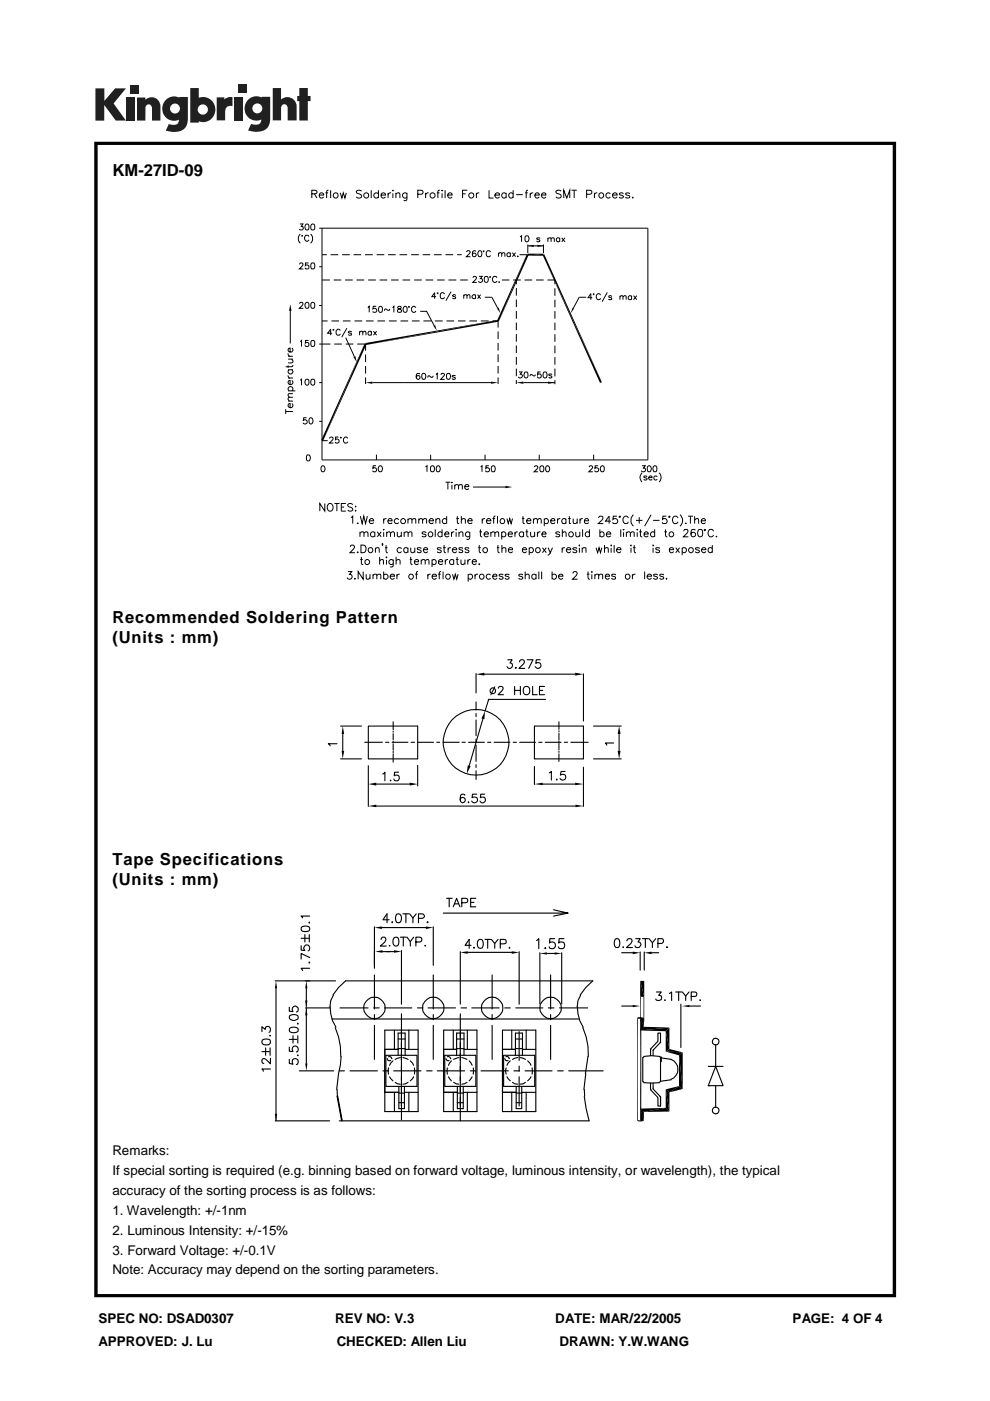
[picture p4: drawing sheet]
<svg xmlns="http://www.w3.org/2000/svg" width="210mm" height="297mm" viewBox="0 0 210 297" stroke-linecap="round" stroke-linejoin="round" font-family="sans-serif">
<defs><g id="words">
<g font-size="3.5">
<text x="23.8" y="37.2">KM-27ID-09</text>
<text x="23.8" y="132.2">Recommended Soldering Pattern</text>
<text x="23.8" y="136.2">(Units : mm)</text>
<text x="23.8" y="183.5">Tape Specifications</text>
<text x="23.8" y="187.5">(Units : mm)</text>
</g>
<g font-size="2.8">
<text x="23.8" y="244.8">Remarks:</text>
<text x="23.8" y="249">If special sorting is required (e.g. binning based on forward voltage, luminous intensity, or wavelength), the typical</text>
<text x="23.8" y="253.3">accuracy of the sorting process is as follows:</text>
<text x="23.8" y="257.5">1. Wavelength: +/-1nm</text>
<text x="23.8" y="261.7">2. Luminous Intensity: +/-15%</text>
<text x="23.8" y="266">3. Forward Voltage: +/-0.1V</text>
<text x="23.8" y="270.2">Note: Accuracy may depend on the sorting parameters.</text>
<text x="20.9" y="280.5">SPEC NO: DSAD0307</text>
<text x="71.1" y="280.5">REV NO: V.3</text>
<text x="117.7" y="280.5">DATE: MAR/22/2005</text>
<text x="168.1" y="280.5">PAGE: 4 OF 4</text>
<text x="20.9" y="285.4">APPROVED: J. Lu</text>
<text x="71.4" y="285.4">CHECKED: Allen Liu</text>
<text x="118.6" y="285.4">DRAWN: Y.W.WANG</text>
</g>
</g></defs>
<path d="M20 30.1v244.9h170v-244.9zM20.7 30.7h168.6v243.7h-168.6z" fill="#010101"/>
<g fill="#231f20">
<path d="M20.2 18.7h1.9v2.7l2.3-2.7h2.3l-2.6 3.2 2.6 3.7h-2.1l-2.5-3.3v3.3h-1.9z"/>
<path d="M26.7 20.7h1.8v4.9h-1.8z"/>
<path d="M49.6 20.7h1.8v4.9h-1.8z"/>
<path d="M27.7 18h1.8v1.8h-1.8z"/>
<path d="M50.6 17.9h1.8v1.8h-1.8z"/>
<path d="M29 20.7h1.8v.4a1.9 1.9 0 0 1 2.2-.3 1.9 1.9 0 0 1 1 2v2.8h-1.8v-2.7a.7 .7 0 0 0-.7-.8 .7 .7 0 0 0-.7 .8v2.7h-1.8z"/>
<path d="M46 20.6h1.6v.5a2.02 2.02 0 0 1 1.7-.5v1.9h-.2a1.12 1.12 0 0 0-1.4 1.3v1.7h-1.7z"/>
<path d="M57.8 18.7h1.8v2.4a1.98 1.98 0 0 1 2.2-.3 1.98 1.98 0 0 1 1.1 2v2.7h-1.9v-2.6a.7 .7 0 0 0-.7-.8 .7 .7 0 0 0-.7 .8v2.6h-1.8z"/>
<path d="M63.5 18.7h1.8v1.6h.5v1.1h-.5v4.1h-1.8v-4.1h-.5v-1.1h.5z"/>
<path d="M40.3 18.7v7.3h1.8v-.3a2.63 2.63 0 0 0 3.6-2.5 2.63 2.63 0 0 0-3.6-2.5v-2zM41.9 23.2a1.1 1.1 0 0 1 2.2 0 1.1 1.1 0 0 1-2.2 0z"/>
<path d="M35.3 21a2.56 2.56 0 0 0-.6 3.3 2.56 2.56 0 0 0 3.3 1.1 1.09 1.09 0 0 1-1.6 1.1l-.6-.2-.7 1.4a5.3 5.3 0 0 0 3.8-.2 2.69 2.69 0 0 0 .9-2.4v-4.5h-1.8v.1l-.8-.2a2.44 2.44 0 0 0-1.9 .5zM36 23a1.1 1.1 0 0 1 2.2 0 1.1 1.1 0 0 1-2.2 0z"/>
<path d="M52.8 21a2.56 2.56 0 0 0-.6 3.3 2.56 2.56 0 0 0 3.2 1 1.09 1.09 0 0 1-1.5 1.1l-.7-.1-.6 1.4a5.3 5.3 0 0 0 3.7-.3 2.69 2.69 0 0 0 1-2.3v-4.6h-1.8v.2l-.8-.3a2.44 2.44 0 0 0-1.9 .6zM53.5 23a1.06 1.06 0 0 1 2.1 0 1.06 1.06 0 0 1-2.1 0z"/>
</g>
<g fill="none" stroke="#000" stroke-width=".23">
<path d="M107.7 139.9h.9l-.5 .7a.58 .58 0 0 1 .4 .9 .58 .58 0 0 1-1-.2M111.8 139.9h1.2l-.9 1.8M114.5 139.9h-.8l-.1 .7a.63 .63 0 0 1 1 .1 .63 .63 0 0 1-.2 1 .63 .63 0 0 1-.9-.4M71.4 157.7h-1.8l.4 .4M72.2 153.9h4.4M72.7 155.6v3.6M77.3 157.4h3.8M78.1 153.9h10.5v7h-10.5zM81.8 157.4h.6M83.1 157.4h3.4M83.4 153v1.7M83.4 155v.2"/>
<path d="M83.4 155.5v1.3M83.4 157.2v.2M83.4 157.7v1.4M83.4 159.3v.3M83.4 159.8v1.8M87.2 157.4h.7M88.6 157.4h3.3M92.6 157.4h.6M93.9 157.4h3.4M98 157.4h.6M99.3 157.4h3.4M100.9 142.8v4.1"/>
<path d="M100.9 148.8v1.8M100.9 151.3v.7M100.9 152.6v3.4M100.9 156.7v.7M100.9 158v3.4M102.4 152.4l-2.9 9.9M102.7 142.9h19.2M103.4 157.4h.7M103.5 148.3h12.2M103.6 148.3l-.8 2.4M104.8 157.4h3.3M104.9 145.6l-.8 1.7"/>
<path d="M105.7 145.9l.3-.4h.4l.3 .3-.3 .7-.8 .8h1.1M108.8 157.4h.7M109.1 145.5v1.8M109.1 146.4h1.2M109.3 141.5l.2 .1-.2 .1zM110.2 140.3l.3-.4h.4l.3 .3-.3 .6-.9 .9h1.2M110.2 157.4h3.3M110.3 145.5v1.8M111.2 145.6a.84 .84 0 0 1 1.1 .8 .84 .84 0 0 1-1.1 .8l-.3-.6 .1-.7zM112.9 145.5v1.8h1M113.3 153.9h10.4v7h-10.4zM114.2 157.4h.7"/>
<path d="M114.4 146.4h.7M115.5 145.5h-1.1v1.8h1.1M115.6 157.4h3.4M118.5 153v1.6M118.5 154.9v.3M118.5 155.5v1.3M118.5 157.1v.3M118.5 157.6v1.4M118.5 159.3v.2M118.5 159.8v1.6M119.7 157.4h.6M121 157.4h3.7"/>
<path d="M123.7 142.9v10M125.8 153.9h5.9M130.1 157.5h-1.7l.3 .5M131.3 155.6v3.6M72.2 160.9h4.4M78.1 162.3v8.7M79.8 166.2h7.1M79.8 170.9h42.2M81.1 164.1l.5-.4v1.9M82.8 165.4v.2zM84.5 163.7h-.8l-.1 .8a.62 .62 0 0 1 .9 0 .62 .62 0 0 1-.1 .9 .62 .62 0 0 1-.9-.2M88.6 162.3v4.3"/>
<path d="M98.6 168.6a.51 .51 0 0 0-.5-.2 .51 .51 0 0 0-.4 .3 1.19 1.19 0 0 0 .3 1.5l.4-.1a.55 .55 0 0 0 0-1 .55 .55 0 0 0-.8 .5M99.3 170.1h.1l-.1 .1zM100.9 162.1v.6M100.9 163.4v1.8M101.1 168.4h-.9l-.1 .7a.65 .65 0 0 1 1 0 .65 .65 0 0 1-.1 1 .65 .65 0 0 1-1-.3M102.8 168.4h-.9v.7a.62 .62 0 0 1 .9 0 .62 .62 0 0 1-.1 1 .62 .62 0 0 1-.9-.3M113.3 162.5v3.8M115.1 166.2h6.8M116.4 163.9l.5-.3v1.8M118 165.2v.2zM119.8 163.6h-.8l-.2 .7a.65 .65 0 0 1 1 0 .65 .65 0 0 1-.1 1 .65 .65 0 0 1-1-.3M123.7 162.7v8.3"/>
<path d="M125.8 160.9h5.9"/>
<circle cx="100.9" cy="157.4" r="6.9"/>
<circle cx="104.5" cy="146.5" r=".62"/>
</g>
<g fill="#000">
<path d="M111.9 52.1l1.3-.2v.4zM113.9 51.9l1.3 .2-1.3 .2zM61.6 64.5l.2 1.4h-.5zM74.9 75.7l.4-.2 .3 1.3zM77.5 72.7l28.1-4.9-28.1 5.4zM77.5 73.2l28.1-5.4v.4zM91.9 69.1l.3-.2 .4 1.2zM111.7 53.9l-5.9 14.2-.4-.1zM111.7 53.9l.4 .2-6.3 14zM105.4 65.4l.3-.2 .4 1.2zM121.4 65.2l.3 .2-.7 1zM77.3 72.9l-8.8 20.6-.4-.2z"/>
<path d="M77.3 72.9l.4 .1-9.2 20.5zM77.5 81.1l1.5-.2v.5zM104.1 80.9l1.5 .2-1.5 .3zM109.5 81.1l1.5-.2v.5zM116.2 80.9l1.5 .2-1.5 .3zM115.1 54.1l12.5 26.9-.4 .2zM115.1 54.1l.3-.2 12.2 27.1zM107.1 103l1.5 .3-1.5 .2zM72.4 159.2h.6l-.3 1.7zM72.7 153.9l.3 1.7h-.6zM102.8 150.7l-.1 1.8-.6-.2zM100.9 142.9l1.8-.3v.6z"/>
<path d="M121.9 142.6l1.8 .3-1.8 .3zM131 159.2h.6l-.3 1.7zM131.3 153.9l.3 1.7h-.6zM78.1 170.9l1.7-.3v.5zM78.1 166.2l1.7-.3v.6zM86.9 165.9l1.7 .3-1.7 .3zM99.2 162.3l.6 .1-.9 1.7zM113.3 166.2l1.8-.3v.6zM121.9 165.9l1.8 .3-1.8 .3zM122 170.6l1.7 .3-1.7 .2zM79.4 196.7l1.6-.3v.6zM90.3 196.4l1.6 .3-1.6 .3z"/>
<path d="M58.5 208l.3 1.5h-.5zM65 208l.2 1.5h-.5zM64.7 212.1h.5l-.2 1.6zM65 213.7l.2 1.6h-.5zM79.5 201.8l1.6-.4v.6zM83.5 201.4l1.6 .4-1.6 .2zM97.6 201.9l1.6-.2v.5zM108.5 201.7l1.6 .2-1.6 .3zM114.4 202.2l1.6-.3v.5zM117.6 201.9l1.6 .3-1.6 .2zM134.2 201.8l1.5 .2-1.5 .3zM134.2 213.1l1.5 .2-1.5 .2z"/>
<path d="M135.7 208l.9 3.3h-.9zM135.7 215.8l.8 1.9-.8 .8zM135.7 218.5l6.2-.6-.8 .7zM135.3 216l.5-.3v.3zM135.1 215.7h.7l-.5 .3zM135.7 215.8h.8v1.9zM136.5 217.7l5.4 .2-6.2 .6zM135.7 208h.9v3.3zM136.6 202l1.6-.2v.5zM141.1 218.6l.8 3.8-.8 .6zM141.9 217.9v4.5l-.8-3.8zM144.6 213.3l1.6-.2v.4z"/>
<path d="M58.3 236.1h.5l-.3 1.5zM64.7 225.5h.5l-.2 1.5zM71.5 232.4h.1l-.1 .1zM71.5 232.5l.1-.1 1 5.1-.2 .1zM72.4 237.6l.2-.1zM135.7 235l.8 2.6h-.8zM135.7 235l.8 .8v1.8zM141.1 223l3.7 .1-.8 .6zM141.1 231l.8 4.7-.8-.8zM135.7 235l5.4-.1-4.6 .9zM141.1 223l.8-.6 2.9 .7zM141.1 231l.8 .6v4.1z"/>
<path d="M136.5 235.8l4.6-.9 .8 .8zM144 223.7l.8 7.2-.8-.6zM141.1 231l2.9-.7-2.1 1.3zM144 223.7l.8-.6v7.8zM141.9 231.6l2.1-1.3 .8 .6z"/>
</g>
<g fill="none" stroke="#000" stroke-width=".24">
<path d="M63.9 198.9h1.5M63.9 196.6l.7-.3 .7 .1a.56 .56 0 0 1 .4 .5 .56 .56 0 0 1-.4 .5h-1.1a.6 .6 0 0 1-.3-.8zM64.6 198.2v1.5M65.6 195.5v.2zM65.6 198.2v1.5M65.7 194.2h-1.8l.3 .4M79.4 196.5v8.8M80.8 199.2l.2-.4 .5-.1 .3 .6-.2 .4-1 .9h1.3M81 196.7h9.3M82.5 195h-1.3l.9-1.2v1.8M83.2 195.4v.2zM83.6 198.8a.59 .59 0 0 1 .9 .3l.1 .4a.83 .83 0 0 1-.7 1.1 1.15 1.15 0 0 1-.3-1.8z"/>
<path d="M84.1 193.8a.75 .75 0 0 1 .9 .2 .75 .75 0 0 1 .1 .9l-.1 .3a.65 .65 0 0 1-.9 .4l-.2-.7zM84.9 198.7h1.2M85.4 193.8h1.3M85.5 198.7v1.9M86.1 193.8v1.8M86.3 198.7l.7 .9v1M86.8 193.8l.7 .8v1M87.7 198.7l-.7 .9M88.2 199.7h.8a.54 .54 0 0 0 .4-.3 .54 .54 0 0 0-.1-.6l-1.1-.1v1.9M88.3 193.8l-.8 .8M88.7 194.7h.8l.5-.3a.56 .56 0 0 0-.5-.6h-.8v1.8M90.7 195.4v.2h-.2z"/>
<path d="M91.9 196.5v8.2M94.7 190.5h1.2M95.2 190.5v1.8M96.1 192.3l.7-1.8 .7 1.8M96.3 191.6h.9M97.9 191.4l1.1-.1 .2-.3-.1-.4-1.2-.1v1.8M99.8 191.3h.7M100.9 190.5h-1.1v1.8h1.1M101.5 199.3a.59 .59 0 0 1 .9 .3l.1 .4a.83 .83 0 0 1-.7 1.1 1.15 1.15 0 0 1-.3-1.8zM102.9 199.2h1.1M103.4 199.2v1.9M104.2 199.2l.7 .8v1.1"/>
<path d="M105.6 199.2l-.7 .8M113.8 199.4l.4-.4v2.1M117.4 192.9l3 .7h-26.4M117.6 199h-1l-.1 1a.71 .71 0 0 1 1.1-.1 .71 .71 0 0 1-.1 1.1 .71 .71 0 0 1-1.1-.3M119.6 199h-1.1v1a.71 .71 0 0 1 1-.1 .71 .71 0 0 1-.1 1.1 .71 .71 0 0 1-1-.3M120.4 193.6l-3 .6M130.5 199.1l.4-.1a1.16 1.16 0 0 1 0 1.9h-.2a1.31 1.31 0 0 1-.2-1.8zM132.9 199.5a.55 .55 0 0 1 .6-.5 .55 .55 0 0 1 .5 .6l-.2 .4-1 .9h1.3M134.8 199h.9l-.4 .7a.59 .59 0 0 1 .6 .6 .59 .59 0 0 1-.6 .6l-.5-.1-.2-.3M136.2 199h1.3M136.8 199v1.9M137.6 199l.7 .9v1"/>
<path d="M139 199l-.7 .9M55.5 218.7v-1l.7 .5a.58 .58 0 0 1 .7-.6 .58 .58 0 0 1 .4 .8v.3l-.3 .2M57.3 219.5v.2zM58.4 208h12.7M58.5 209.5v28.1M61.3 213.5v.9l.8 .1a.67 .67 0 0 1 0-1 .67 .67 0 0 1 1 .1 .67 .67 0 0 1-.3 1M61.4 218l.7-.2a.83 .83 0 0 1 1.1 .7 1.16 1.16 0 0 1-1.9 0zM61.4 215.3l.7-.2a.83 .83 0 0 1 1.1 .7 1.07 1.07 0 0 1-1.9 0zM62.1 219.6v1.6M63.1 216.9v.2zM63.1 219.6v1.6M63.9 200.5v.9l.7 .1a.66 .66 0 0 1 0-1 .66 .66 0 0 1 1 .1 .66 .66 0 0 1-.3 1"/>
<path d="M64.8 213.7h5.3M65 209.5v3.9M65 213.7v11.8M65.6 204v.2zM65.7 205.3h-1.8l.3 .5M65.7 203l-1.8-.8v1.1M70.4 216.1h52.4M70.6 210.9l1.2-1.5 1.5-1.4h52.4l-1.5 1.4-1.2 1.5M70.7 211a6 6 0 0 0-.2 5.4l.7 1.4M71.1 217.9l.7 1.9 .4 2.1v2.1M72.1 213.7h6M79.2 213.7h1.2"/>
<path d="M79.4 206.7v7.2M79.4 215.1v1.1M79.4 217.4v7.2M81.1 201.8h2.4M81.5 213.7h5.8M81.6 218.4h7v17.3h-7zM82.6 200.4v.2zM83.6 218.4v4.1M85.1 201.5v11.4M85.1 215v22.4M86.7 218.4v4.1M88.5 213.7h1.2"/>
<path d="M90.1 200.4v.2zM90.8 213.7h5.8M91.9 206.7v7.2M91.9 215.1v1.1M91.9 217.4v7.2M94.1 218.4h7v17.3h-7zM96.1 218.4v4.1M97.6 201.8v11.1M97.6 215v22.6M97.8 213.7h1.1M99.1 218.4v4.1M99.2 201.9h9.3"/>
<path d="M99.9 200.4h-1.3l.9-1.2v1.9M100 213.7h5.8M100.5 200.8v.3zM104.3 206.7v7.2M104.3 215.1v1.1M104.3 217.4v7.2M106.1 200.1l1.1-.1 .1-.2-.1-.5-1.1-.1v1.9M106.5 218.4h7.1v17.3h-7.1zM107 213.7h1.2M108 200.8v.3zM108.5 218.4v4.1M109.4 213.7h5.7"/>
<path d="M110.1 201.8v11.1M110.1 218.7v6.1M111.6 218.4v4.1M114.5 202v10.8M115.6 200.9v.2h-.1zM116 202.2h1.6M116.3 213.7h1.1M116.7 206.7v7.2M116.7 215.1v1.1M116.7 217.4v7.2M118.6 213.7h6M119.1 202v10.8"/>
<path d="M123.1 211a6 6 0 0 0-.2 5.4l.7 1.4M123.6 217.9l.7 1.9 .4 2.1v2.1M131.8 202h2.4M131.8 213.3h2.4M132.1 200.7v.2zM135.3 215.8h.8v2.3M135.7 201.8v3.9M135.8 218.1v17.3M136.6 201.8v3.9M138.2 202h1.5M139.2 210.3h1l-.5 .7h.2a.43 .43 0 0 1 .4 .6 .68 .68 0 0 1-.6 .5 .68 .68 0 0 1-.7-.3M139.5 200h.8l.4-.4a.46 .46 0 0 0-.4-.6h-.8v1.9"/>
<path d="M141 212v.1zM141.4 200.7l.1 .1-.1 .1zM141.9 210.6l.5-.3v1.8M143.3 210.3h1.2M143.9 210.3v1.8M144.4 212.9v9.2M144.7 210.3l.7 .9v.9M146.1 210.3l-.7 .9M146.2 213.3h2.3M146.6 211.3h.7a.48 .48 0 0 0 .4-.5 .48 .48 0 0 0-.4-.5h-.7v1.8M148.4 212v.1zM55.5 223h1.6"/>
<path d="M55.6 220.5l.7-.2 .7 .1a.63 .63 0 0 1 0 1.1 1.18 1.18 0 0 1-1.5-.5zM56.3 222.2v1.5M57.3 222.2v1.5M57.3 226.6h-1.8l.3 .5M57.3 224.4v1.2l-1.2-1.1h-.4l-.2 .3 .1 .5 .3 .2M58.4 237.6h11.5M61.3 224.6v.9l.8 .1a.67 .67 0 0 1 0-1 .67 .67 0 0 1 1 .1 .67 .67 0 0 1-.3 1M61.3 222v.9l.8 .1a.67 .67 0 0 1 0-1.1 .67 .67 0 0 1 1 .2 .67 .67 0 0 1-.3 .9M61.3 220.4h1.6M63.1 223.7v.1zM63.5 227h7.3M71.5 231v1.4"/>
<path d="M71.9 227h1.1M72.3 224l-.9 7M74.2 227h5.8M81.2 227h1.2M81.6 231.6h3M81.6 222.5h2.8M81.8 223.7h6.6v6.6h-6.6zM82.1 224.5l.1 .3 .4 .1 .2-.1M82.4 224.1l.2-.1 .3 .1 .2 .4M82.4 226.4v1.3M82.6 228.3l.7 .9M83 224.5h.2"/>
<path d="M83.3 224.9l-.7 1M83.5 227h5.8M83.6 231.6v4.1M83.8 229.5l.5 .3 .6 .1M84.4 223.7v-4.7h1.5v4.7M84.4 222.3h1.5M84.4 220.3h1.5M84.6 233.8h1.1M84.6 231.8h1.1M84.6 230.3v4.7h1.1v-4.7M84.9 224.2l-1.1 .4M85.4 224.2l1.1 .4"/>
<path d="M85.7 231.6h2.9M85.9 222.5h2.7M86.5 229.5l-.5 .3-.6 .1M86.7 231.6v4.1M87 224.9l.7 1M87.7 228.3l-.7 .9M87.9 226.4v1.3M90.5 227h1.1M92.7 227h5.8M94.1 231.6h2.9M94.1 222.5h2.7M94.3 223.7h6.6v6.6h-6.6z"/>
<path d="M94.5 224.5l.2 .3 .3 .1 .2-.1M94.8 224.1h.6l.2 .4M94.8 226.4v1.3M95.1 228.3l.6 .9M95.5 224.5h.1M95.7 224.9l-.6 1M96.1 231.6v4.1M96.2 229.5l.5 .3 .6 .1M96.8 223.7v-4.7h1.6v4.7M96.8 222.3h1.6M96.8 220.3h1.6M97 233.8h1.2"/>
<path d="M97 231.8h1.2M97 230.3v4.7h1.2v-4.7M97.3 224.2l-1.1 .4M97.9 224.2l1.1 .4M98.2 231.6h2.9M98.4 222.5h2.7M99 229.5l-.5 .3-.6 .1M99.1 231.6v4.1M99.5 224.9l.6 1M99.7 227h1.2M100.1 228.3l-.6 .9M100.3 226.4v1.3"/>
<path d="M102 227h5.8M106.5 231.6h2.9M106.5 222.5h2.8M106.8 223.7h6.6v6.6h-6.6zM107 224.5l.2 .3 .3 .1 .2-.1M107.2 224.1l.3-.1 .4 .1 .1 .4M107.3 226.4l-.1 .6 .1 .7M107.5 228.3l.7 .9M107.9 224.5h.1M108.2 224.9l-.7 1M108.5 231.6v4.1M108.7 229.5l.4 .3 .7 .1"/>
<path d="M109 227h1.1M109.3 223.7v-4.7h1.5v4.7M109.3 222.3h1.5M109.3 220.3h1.5M109.4 230.3v4.7h1.2v-4.7M109.4 233.8h1.2M109.4 231.8h1.2M109.8 224.2l-1.1 .4M110.1 226v1.1M110.1 228.3v6.2M110.3 224.2l1.1 .4M110.6 231.6h3"/>
<path d="M110.8 222.5h2.8M111.3 227h5.8M111.4 229.5l-.5 .3-.6 .1M111.6 231.6v4.1M111.9 224.9l.7 1M112.6 228.3l-.7 .9M112.8 226.4v1.3M118.2 227h1.2M120.6 227h7.3M123.9 232.5l.4 2.5 .6 2.6h-53M123.9 231l.1 1.4M124.2 227.7l-.4 3.3"/>
<path d="M124.7 224l-.6 3.7M136.1 235.4v2.2h-.8M136.3 224.2v5.1M136.4 229.3l.1 .2M136.5 224l1.7-.2 1.6 .2 .2 .1M136.5 229.6h3.3M136.5 224.1l-.1 .1M137.9 222.5v1.3M137.9 229.6v1.4M137.9 231l1.5 1.6M138 222.4v.1M138 231h.1"/>
<path d="M138.5 230.9l1.5 1.6M138.5 229.6v1.2M139.4 220.8l-1.5 1.6M139.4 232.7v.1M139.5 220.8v-1.8h.5v1.9M140 221l-1.5 1.6v1.2M140 229.3l-.2 .2M140 232.5v2zM140 232.6v1.9h-.5v-1.7M140 225.1h.2v-1h-.2v5.2M140.2 224.3l2.1 .3M142.2 224.6a2.25 2.25 0 0 1 1.5 2.1 2.25 2.25 0 0 1-1.5 2.1"/>
<path d="M142.3 228.9l-2.2 .3M150.2 230.2h.3M150.2 226.1h3.1M151.7 221.5v4.6l1.6 4.1h-3.1l1.5-4.1M151.7 230.2v4.5"/>
<circle cx="79.4" cy="213.7" r="2.27"/>
<circle cx="91.8" cy="213.7" r="2.27"/>
<circle cx="104.3" cy="213.7" r="2.27"/>
<circle cx="116.7" cy="213.7" r="2.27"/>
<circle cx="151.7" cy="235.5" r=".72"/>
<circle cx="151.8" cy="220.8" r=".72"/>
</g>
<g fill="none" stroke="#000" stroke-width=".21">
<path d="M63.5 56l.1-.2 .4-.1 .2 .4-.7 .9h.8M63.6 47.5h.6l-.3 .5a.42 .42 0 0 1 .3 .7 .42 .42 0 0 1-.7-.1M63.7 49.6a1.33 1.33 0 0 0 0 2M64 50h.1v.1zM64.9 47.6a.37 .37 0 0 1 .6 .1l-.2 1a.63 .63 0 0 1-.7-.4 .63 .63 0 0 1 .3-.7zM65.4 55.7h-.6l-.1 .6a.45 .45 0 0 1 .7 0 .45 .45 0 0 1-.1 .7 .45 .45 0 0 1-.6-.2M65.5 50.2a.48 .48 0 0 0-.5-.3 .48 .48 0 0 0-.4 .4v.3a.49 .49 0 0 0 .3 .5 .49 .49 0 0 0 .6-.3M65.8 49.6a1.33 1.33 0 0 1 0 2M66.1 47.6a.41 .41 0 0 1 .6 .1v.9l-.1 .1h-.5l-.2-.5zM66.1 55.8l.3-.1a.72 .72 0 0 1 0 1.3h-.1a.83 .83 0 0 1-.2-1.2zM66.1 41.1l1-.1v-.5l-1-.2v1.7M66.7 41.1l.5 .9"/>
<path d="M67.7 41.4h.9a.47 .47 0 0 0-.5-.5 .47 .47 0 0 0-.4 .5v.1a.5 .5 0 0 0 .4 .5 .5 .5 0 0 0 .5-.3M67.7 48.4h69.7v49.1h-69.1v-49.1M67.7 56.6h.6M68.3 54h1M68.3 59.4h1.6M69 40.9h.6M69.6 40.3l-.3 .1v.2v1.4M70.1 40.3v1.7M70.1 54h1.6M70.7 59.4h1.7M72.1 40.9l.4 1.1 .3-1.1 .3 1.1 .3-1.1M72.5 54h1.6"/>
<path d="M73.2 59.4h1.6M75 54h1.6M75.6 59.4h1.6M76.7 40.5a.64 .64 0 0 0-1.1 .2l.1 .3 .8 .3 .2 .4a.69 .69 0 0 1-1.1 0M77.4 54h1.6M78.1 59.4h1.6M78.7 40.3v1.7M79.9 54h1.6M80.2 41.1a.54 .54 0 0 0-.8-.1 .54 .54 0 0 0 0 .8 .54 .54 0 0 0 .8-.1M80.2 40.3v1.7M80.5 59.4h1.6M80.8 41.4h.9a.51 .51 0 0 0-.7-.5 .51 .51 0 0 0-.2 .8 .51 .51 0 0 0 .9 0"/>
<path d="M82.3 40.9v1.1M82.3 54h1.6M82.9 40.9a.52 .52 0 0 0-.6 .5M82.9 59.4h1.6M83.3 40.3v.2zM83.3 41v1M83.9 41.2l.4-.3 .4 .1 .1 1M83.9 40.9v1.1M84.7 54h1.6M85.3 59.4h1.7M86.3 40.9l-.1 1.5-.2 .1h-.4M86.3 41.1a.52 .52 0 0 0-.8-.1 .52 .52 0 0 0 0 .8 .52 .52 0 0 0 .8-.1"/>
<path d="M87.2 54h1.6M87.8 59.4h1.6M88.6 41.2l1-.1 .1-.2-.1-.4-1-.2v1.7M89.6 54h1.6M90.2 40.9v1.1M90.2 59.4h1.7M90.9 40.9a.57 .57 0 0 0-.7 .5M92 54h1.6M92.6 40.9h.6M92.7 59.4h1.6M93.3 40.3l-.4 .1-.1 .2v1.4M93.7 40.3v.2z"/>
<path d="M93.7 41v1M94.4 40.3v1.7M94.5 54h1.6M94.9 41.4h1a.47 .47 0 0 0-.5-.5 .47 .47 0 0 0-.5 .5v.1a.5 .5 0 0 0 .4 .5 .5 .5 0 0 0 .6-.3M95.1 59.4h1.7M96.9 54h1M97.6 59.4h1.6M98.1 41.1h.6M98.9 53.4l.3-.3h.2l.3 .4-.8 .9h.8M99.1 40.3h-1v1.7M100.3 58.9l.2-.3h.4l.1 .3-.2 .4-.6 .6h.9M100.9 53.3l-.1-.1a.41 .41 0 0 0-.6 .2v.9a.41 .41 0 0 0 .7 .1 .41 .41 0 0 0-.2-.7 .41 .41 0 0 0-.5 .3"/>
<path d="M101 40.9v1.1M101.5 53.2a.37 .37 0 0 1 .6 .2l.1 .3a.53 .53 0 0 1-.5 .7h-.2l-.2-.5zM101.6 58.6h.6l-.3 .5a.44 .44 0 0 1 .4 .4 .44 .44 0 0 1-.4 .4 .44 .44 0 0 1-.5-.3M101.6 40.9a.51 .51 0 0 0-.6 .5M102.5 53.2h.1v.2zM102.8 58.6a.64 .64 0 0 1 .8 .5 .64 .64 0 0 1-.5 .8 .83 .83 0 0 1-.3-1.3zM103.7 40.3v1.7h.9M103.8 58.7h.2l-.1 .1zM104 53.4a.46 .46 0 0 0-.6-.3 .46 .46 0 0 0-.3 .6v.3a.46 .46 0 0 0 .4 .4 .46 .46 0 0 0 .5-.3M104.9 41.4h1a.55 .55 0 0 0-.7-.4 .55 .55 0 0 0-.3 .7 .55 .55 0 0 0 .7 .3l.3-.3M105.4 58.9a.48 .48 0 0 0-.6-.3 .48 .48 0 0 0-.4 .5 .53 .53 0 0 0 .2 .7 .53 .53 0 0 0 .8-.2M105.7 53.8l.3-.2 .3 .1 .1 .7"/>
<path d="M105.7 53.6v.8M105.8 59.7v.2zM106.4 53.8l.5-.2 .2 .2v.6M106.4 59.4h1.6M107.3 41.1a.52 .52 0 0 0-.8-.1 .52 .52 0 0 0 0 .8 .52 .52 0 0 0 .8-.1M107.3 40.9v1.1M108.2 53.7a.41 .41 0 0 0-.6 0 .41 .41 0 0 0 0 .6 .41 .41 0 0 0 .6 0M108.2 53.6v.8M108.6 53.6l.7 .8M108.8 41.1a.52 .52 0 0 0-.8-.1 .52 .52 0 0 0 0 .8 .52 .52 0 0 0 .8-.1M108.8 40.3v1.7M108.8 59.4h1.6"/>
<path d="M109.3 53.6l-.7 .8M109.4 41.3h1.4M109.5 59.4v.9M109.8 54.3v.1zM110.2 54h1.7M110.2 50.2l.4-.2v1.3M111.2 59.4h1.6M111.4 40.9h.5M111.5 50a.64 .64 0 0 1 .7 .5 .64 .64 0 0 1-.4 .8h-.1a.87 .87 0 0 1-.2-1.3zM111.9 52.1h3.3M111.9 51.8v1.9M111.9 40.3l-.2 .1-.1 .2v1.4"/>
<path d="M112.4 40.9v1.1M113.1 40.9a.57 .57 0 0 0-.7 .5M113.4 41.4h.9a.47 .47 0 0 0-.4-.5 .47 .47 0 0 0-.5 .5v.1a.5 .5 0 0 0 .4 .5 .5 .5 0 0 0 .5-.3M113.7 59.4h1.6M114.5 50.6l-.3-.2-.4 .2 .6 .3v.3a.41 .41 0 0 1-.6-.1M114.8 41.4h.9a.47 .47 0 0 0-.4-.5 .47 .47 0 0 0-.5 .5v.1a.5 .5 0 0 0 .4 .5 .5 .5 0 0 0 .5-.3M115.2 51.8v1.9M116.1 59.4h1.6M116.2 50.6l.3-.2 .3 .1v.8M116.2 50.4v.9M116.8 50.6l.3-.2 .3 .1 .1 .8M117.7 59.4v.9"/>
<path d="M118.7 50.6a.4 .4 0 0 0-.6-.1 .4 .4 0 0 0 0 .6 .4 .4 0 0 0 .6 0M118.7 50.4v.9M119 40.5a.65 .65 0 0 0-1.1 .2l.1 .3 .8 .3 .2 .4a.69 .69 0 0 1-1.1 0M119.1 50.4l.7 .9M119.5 42v-1.7l.7 1.7 .6-1.7v1.7M119.8 50.4l-.7 .9M121.2 40.3h1.1M121.7 40.3v1.7M124.4 41.2l.9-.1 .2-.2-.1-.4-1-.2v1.7M126 40.9v1.1M126.6 40.9a.51 .51 0 0 0-.6 .5M129.4 41.1a.52 .52 0 0 0-.8-.1 .52 .52 0 0 0 0 .8 .52 .52 0 0 0 .8-.1"/>
<path d="M129.9 41.4h.9a.55 .55 0 0 0-.6-.4 .55 .55 0 0 0-.4 .7 .55 .55 0 0 0 .7 .3l.3-.3M132.2 41.1a.51 .51 0 0 0-.9 0l.2 .3 .6 .1 .1 .2a.47 .47 0 0 1-.5 .3 .47 .47 0 0 1-.4-.3M133.5 41.1l-.3-.2-.6 .2 .1 .2 .7 .2 .1 .2a.51 .51 0 0 1-.9 0M134.1 41.9h.2zM61.1 79.6l.2 .5h.2M61.1 74.9l.1 .4 .3 .2M61.1 78.4h1M61.1 77.5v.5M61.1 76.1h1M61.1 75.5h1M61.3 78.4a.5 .5 0 0 0-.1 .7 .5 .5 0 0 0 .8 0 .5 .5 0 0 0-.1-.7M61.6 65.9v6.9"/>
<path d="M61.8 76.1l.3 .4-.1 .4h-.9M61.9 73.8a.47 .47 0 0 1 .1 .7 .47 .47 0 0 1-.7 0 .47 .47 0 0 1 .1-.7h.1v.9M62.1 77.4l-.1 .3-.2 .1h-1.2M63.5 64.4l.3-.3h.2l.2 .4-.7 .9h.8M63.6 72.4l.3-.2v1.3M64.9 64.2a.37 .37 0 0 1 .6 .1v.3a.53 .53 0 0 1-.5 .8l-.1-.1-.2-.5zM65.4 72.2h-.6l-.1 .5a.45 .45 0 0 1 .7 .1 .45 .45 0 0 1-.1 .6 .45 .45 0 0 1-.6-.2M66.1 64.2a.41 .41 0 0 1 .6 .1v.3a.53 .53 0 0 1-.4 .8 .79 .79 0 0 1-.2-1.2zM66.1 72.2h.3a.72 .72 0 0 1 0 1.3h-.1a.83 .83 0 0 1-.2-1.3zM67.7 72.9h2.4M67.7 64.8h.6M68.3 68.1h1.2"/>
<path d="M70.3 68.1h1.6M70.4 70.6h-.9l.6-.8v1.3M70.6 69.9h.2l-.1 .1zM70.9 72.9h1.6M72.1 70.1a.46 .46 0 0 0-.5-.3 .46 .46 0 0 0-.3 .5v.3a.46 .46 0 0 0 .3 .5 .46 .46 0 0 0 .5-.3M72.7 68.1h1.6M73.3 72.9h1.6M73.3 71.6l1.8 4M73.6 69.6l-1.2 1.9M74.5 70.4v-.1a.41 .41 0 0 0-.6 .1l.6 .5-.2 .2-.4-.2M75.2 68.1h1.6M75.7 72.9h1.8v1.5"/>
<path d="M76.2 70.5l.3-.3 .4 .1v.8M76.2 70.2v.9M76.9 70.5l.3-.3 .3 .1 .1 .8M77.5 75.2v1.6M77.5 77.6v1.6M77.6 68.1h1.6M78 65.2l.3-.3v1.3M78.7 70.4a.4 .4 0 0 0-.5 0 .4 .4 0 0 0 0 .6 .4 .4 0 0 0 .5-.1M78.7 70.2v.9M79.2 70.2l.7 .9M79.8 64.9h-.7v.6a.46 .46 0 0 1 .7 0 .46 .46 0 0 1-.1 .7 .46 .46 0 0 1-.7-.2M79.9 70.2l-.7 .9"/>
<path d="M80 68.1h1.6M80.4 65a.41 .41 0 0 1 .6 .2l.1 .5-.2 .5a.64 .64 0 0 1-.7-.4 .64 .64 0 0 1 .2-.8zM82.4 68.1h1.7M82.6 65.5l-.2 .3-.7-.3-.2 .4M83.2 65.2l.3-.3v1.3M84.4 65v.4a.55 .55 0 0 1 .6 .2 .55 .55 0 0 1 0 .6l-.7-.1v-.4l.7-.5-.2-.3zM84.9 68.1h1.6M85.7 65a.37 .37 0 0 1 .6 .2v.5l-.1 .5a.63 .63 0 0 1-.8-.4 .63 .63 0 0 1 .3-.8zM86.6 65h.2l-.1 .2zM87.3 68.1h1.7M88.2 65.2a.46 .46 0 0 0-.6-.3 .46 .46 0 0 0-.3 .6v.3a.46 .46 0 0 0 .3 .4 .46 .46 0 0 0 .6-.3M89 79.3l-.3-.1a.6 .6 0 0 0-.5 .6 .6 .6 0 0 0 .7 .6 .41 .41 0 0 0-.1-.7 .41 .41 0 0 0-.6 .3"/>
<path d="M89.1 66h1.4l1.5 3M89.6 79.2a.64 .64 0 0 1 .8 .5 .64 .64 0 0 1-.5 .7h-.1a.87 .87 0 0 1-.2-1.2zM89.8 68.1h1.6M91.8 79.7l-.2 .3-.7-.3-.2 .4M92.2 68.1h1.7M92.4 79.4l.3-.2v1.2M92.5 62.9h-.9l.6-.9v1.3M92.7 62.1h.2l-.1 .2zM93.5 79.5l.2-.3h.4l.1 .2-.8 1h.9M94.2 62.3a.46 .46 0 0 0-.5-.3 .46 .46 0 0 0-.4 .6v.3a.46 .46 0 0 0 .4 .4 .46 .46 0 0 0 .5-.3M94.7 68.1h1.6M94.8 79.2a.64 .64 0 0 1 .8 .5 .64 .64 0 0 1-.5 .7h-.1a.87 .87 0 0 1-.2-1.2z"/>
<path d="M95.6 61.8l-1.1 2M96.5 79.8l-.2-.2-.4 .2 .6 .3v.3a.41 .41 0 0 1-.6-.2M96.6 62.7l-.2-.2-.4 .1v.2l.5 .1 .1 .3-.2 .1-.5-.1M97.1 68.1h1.6M98.3 62.7l.3-.2 .3 .1 .1 .7M98.3 62.5v.8M99 62.7l.3-.2 .3 .1v.7M99.5 68.1h1.6M100.8 62.7a.42 .42 0 0 0-.6-.1 .42 .42 0 0 0 0 .6 .42 .42 0 0 0 .6 0M100.8 62.5v.8M101.3 62.5l.6 .8M101.9 62.5l-.6 .8"/>
<path d="M101.9 68.1h1.7M102.8 63h1.5l1.2 2.3M104.4 68.1h1.2v1.4M105.6 70.3v1.6M105.6 72.7v1.6M105.6 75.1v1.7M105.6 77.6v1.6M109.5 61.1v1.6M109.5 63.5v1.6M109.5 65.9v1.7M109.5 68.4v1.6M109.5 70.8v1.6"/>
<path d="M109.5 73.2v1.7M109.5 75.7v1.6M109.5 78.1v1.7M110 78.9h.7l-.4 .4a.42 .42 0 0 1 .3 .7 .42 .42 0 0 1-.7-.1M111.3 78.9a.63 .63 0 0 1 .7 .4 .63 .63 0 0 1-.2 .8 .37 .37 0 0 1-.6-.2l-.1-.5zM113.5 79.4l-.2 .3-.7-.3-.2 .4M114.6 78.9h-.6v.5a.44 .44 0 0 1 .7 0 .44 .44 0 0 1-.2 .7 .44 .44 0 0 1-.6-.2M115.3 78.9h.3a.68 .68 0 0 1 .4 .6 .68 .68 0 0 1-.5 .6 .87 .87 0 0 1-.2-1.2zM117 79.5v-.2h-.6v.3l.6 .2v.2l-.2 .1-.5-.1M117.7 61.1v1.6M117.7 63.5v1.7M117.7 66v1.6"/>
<path d="M117.7 68.4v1.6M117.7 70.9v1.6M117.7 73.3v1.6M117.7 75.7v1.6M117.7 78.1v1.7M124.3 63h-1.5l-1.2 2.3M125.6 63.1h-.9l.6-.8v1.2M125.8 62.3h.2l-.1 .2zM127.4 62.6a.53 .53 0 0 0-.8-.3 .53 .53 0 0 0-.2 .8 .48 .48 0 0 0 .4 .4 .48 .48 0 0 0 .6-.3M128.8 62l-1.1 2M129.7 62.9l-.2-.2-.4 .2 .6 .3v.3h-.4l-.2-.1M131.4 62.9l.3-.2 .3 .1 .1 .7"/>
<path d="M131.4 62.7v.8M132.1 62.9l.3-.2 .3 .1 .1 .7M133.9 62.9a.4 .4 0 0 0-.6-.1 .4 .4 0 0 0 0 .6 .4 .4 0 0 0 .6 0M133.9 62.7v.8M134.3 62.7l.7 .8M135 62.7l-.7 .8M60.6 87.3h1.5M60.6 86.7v1.1M61.1 85h1M61.1 82.9h1.5M61.1 80.1h1M61.3 82.9a.5 .5 0 0 1-.1-.8 .5 .5 0 0 1 .8 0 .5 .5 0 0 1-.1 .8"/>
<path d="M61.9 85.5a.49 .49 0 0 1 .1 .8 .49 .49 0 0 1-.7 0 .49 .49 0 0 1 .1-.8h.1v.9M61.9 80.7a.49 .49 0 0 1 .1 .7 .49 .49 0 0 1-.7 0 .49 .49 0 0 1 .1-.7h.1v.8M62.1 84.2l-.9 .1-.1 .4 .3 .3M62.1 83.5h-.9l-.1 .4 .3 .3M63.6 80.6l.3-.2v1.3M64.9 80.4h.3a.71 .71 0 0 1 .3 .7 .71 .71 0 0 1-.5 .6l-.3-.6zM65 88.6h-.6l-.1 .5a.46 .46 0 0 1 .7 0 .46 .46 0 0 1-.1 .7 .46 .46 0 0 1-.6-.2M65.1 96.5a.64 .64 0 0 1 .8 .5 .64 .64 0 0 1-.5 .7h-.1a.87 .87 0 0 1-.2-1.2zM65.7 88.7a.37 .37 0 0 1 .6 .1v.8a.38 .38 0 0 1-.4 .3 .38 .38 0 0 1-.3-.3l-.1-.5zM66.1 80.4h.3a.69 .69 0 0 1 .3 .7 .69 .69 0 0 1-.4 .6 .83 .83 0 0 1-.2-1.3zM67.7 89.3h.6M67.7 81.1h.6"/>
<path d="M68.2 98.8a.37 .37 0 0 1 .6 .2l.1 .5-.2 .5a.63 .63 0 0 1-.7-.4 .63 .63 0 0 1 .2-.8zM68.3 93.4h1.2M69.9 93l.2-.3h.3l.2 .3-.7 .9h.8M71.8 92.7h-.6l-.1 .5a.45 .45 0 0 1 .7 0 .45 .45 0 0 1-.1 .7 .45 .45 0 0 1-.7-.2M72.2 92.7h.2l-.1 .2zM73.7 93a.46 .46 0 0 0-.5-.3 .46 .46 0 0 0-.4 .5v.3a.46 .46 0 0 0 .4 .4 .46 .46 0 0 0 .5-.3M77.5 80v1.4M79 81.1h25.1M79.7 98.7h-.6l-.1 .6a.46 .46 0 0 1 .7 0 .46 .46 0 0 1 0 .6 .46 .46 0 0 1-.7-.1M79.8 96.4v1.1M80.4 98.8a.37 .37 0 0 1 .6 .2l.1 .5-.2 .5a.63 .63 0 0 1-.7-.4 .63 .63 0 0 1 .2-.8zM90.2 99l.3-.3v1.3"/>
<path d="M91.3 96.4v1.1M91.4 98.8a.41 .41 0 0 1 .7 .2v.3a.53 .53 0 0 1-.5 .7 .79 .79 0 0 1-.2-1.2zM92.7 98.8a.37 .37 0 0 1 .6 .2v.5l-.2 .5a.63 .63 0 0 1-.7-.4 .63 .63 0 0 1 .3-.8zM101.9 99l.3-.3v1.3M102.8 96.4v1.1M103.6 98.7h-.5l-.1 .6a.45 .45 0 0 1 .7 0 .45 .45 0 0 1-.1 .7 .45 .45 0 0 1-.7-.2M104.3 98.8a.61 .61 0 0 1 .8 .5 .61 .61 0 0 1-.5 .7h-.1a.83 .83 0 0 1-.2-1.2zM105.6 80v1.4M109.5 80.6v.8M111 81.1h6.7M113.3 99l.2-.3h.3l.2 .4-.8 .9h.9M114.3 96.4v1.1"/>
<path d="M114.6 98.8a.41 .41 0 0 1 .7 .2v.3a.53 .53 0 0 1-.5 .7 .79 .79 0 0 1-.2-1.2zM115.9 98.8a.37 .37 0 0 1 .6 .2v.5l-.2 .5a.63 .63 0 0 1-.7-.4 .63 .63 0 0 1 .3-.8zM117.7 80.6v.9M124.9 99l.2-.3h.3l.3 .4-.9 .9h.9M125.9 96.4v1.1M126.8 98.7h-.6l-.1 .6a.46 .46 0 0 1 .7 0 .46 .46 0 0 1 0 .6 .46 .46 0 0 1-.7-.1M127.5 98.8a.37 .37 0 0 1 .6 .2v.3a.53 .53 0 0 1-.4 .7h-.2l-.2-.5zM136.1 98.7h.7l-.4 .6a.43 .43 0 0 1 .4 .4 .43 .43 0 0 1-.3 .4 .43 .43 0 0 1-.5-.3M137.4 98.8a.37 .37 0 0 1 .6 .2l.1 .5-.2 .5a.63 .63 0 0 1-.7-.4 .63 .63 0 0 1 .2-.8zM138.6 98.8a.37 .37 0 0 1 .6 .2l.1 .3a.53 .53 0 0 1-.5 .7h-.2l-.2-.5zM68.9 106.8v1.6l-1.1-1.6v1.6M69.7 106.8a.8 .8 0 0 1 1 .6 .8 .8 0 0 1-.6 1 .85 .85 0 0 1-.7-.6 .85 .85 0 0 1 .3-1z"/>
<path d="M70.9 106.8h1.1M71.4 106.8v1.6M72.4 107.5h.6M73.3 106.8h-.9v1.6h.9M74.3 115.9l.3-.3h.3l.3 .3-.2 .5-.8 .8h1.1M74.4 109.7l.4-.3v1.6M74.8 107a.59 .59 0 0 0-.6-.3 .59 .59 0 0 0-.5 .4l.2 .3 .6 .2 .3 .3v.3l-.4 .2-.7-.2M75.4 107.3v.2zM75.4 108.2v.2zM75.9 110.9v.1zM75.9 117v.2zM76.3 113.1l.4-.3h.4l.1 1"/>
<path d="M76.3 112.8v1M76.4 118.6h.5M76.4 109.4l.4 1.6 .3-1.6 .4 1.6 .4-1.6M76.5 115.6h.6a.88 .88 0 0 1 .5 .8 .88 .88 0 0 1-.5 .8h-.6zM76.6 118.1v1.3l.1 .2 .3 .1M77.2 113.1l.2-.3a.38 .38 0 0 1 .6 .3v.7M78.3 110.4h.9a.53 .53 0 0 0-.6-.4 .53 .53 0 0 0-.4 .7 .53 .53 0 0 0 .7 .3l.3-.2M79.5 113a.52 .52 0 0 0-.8-.1 .52 .52 0 0 0 0 .8 .52 .52 0 0 0 .8-.1M79.5 112.8v1M79.6 116.4l.2-.2h.5l.1 1M79.6 116.1v1.1M80 112.8l.8 1"/>
<path d="M80.5 118.9l.4-.3 .4 .1v1M80.5 118.1v1.6M80.8 112.8l-.8 1M81.2 115.4h-.2h.2l-.2 .3M81.3 112.2v.2zM81.3 109.9v1.1M81.3 112.8v1M81.6 116.1h.6M81.9 115.6v1.2v.3l.3 .1M81.9 118.1v.1zM81.9 109.9a.51 .51 0 0 0-.6 .5M81.9 118.7v1"/>
<path d="M82 113.1l.4-.3h.3l.1 1M82 112.8v1M82.2 110.4h.9a.49 .49 0 0 0-.7-.4 .49 .49 0 0 0-.1 .8l.3 .2h.4l.1-.2M82.8 113.1l.4-.3h.4v1M83.4 118.6l-.1 1.5-.6 .1M83.4 118.8a.52 .52 0 0 0-.8 0 .52 .52 0 0 0 0 .8 .52 .52 0 0 0 .8-.1M84 118.9l.2-.2a.38 .38 0 0 1 .6 .2v.8M84 118.1v1.6M84.2 112.8l.1 .9 .4 .1 .4-.3M84.5 110.2a.52 .52 0 0 0-.7-.1 .52 .52 0 0 0 0 .8 .52 .52 0 0 0 .7-.1M85.1 112.8v1M85.1 116.3a.52 .52 0 0 0-.7-.1 .52 .52 0 0 0 0 .8 .52 .52 0 0 0 .7-.1"/>
<path d="M85.7 113.1l.2-.3a.38 .38 0 0 1 .6 .3v.7M85.7 112.8v1M86.5 110.3l.4-.4 .4 .1v1M86.5 116.3a.5 .5 0 0 0-.7 0 .5 .5 0 0 0 0 .7 .5 .5 0 0 0 .7-.1M86.5 109.9v1.1M86.5 116.1v1.1M86.5 113.1l.4-.3h.4v1M86.9 118.6h.5M87.1 118.1v1.3l.1 .2 .3 .1M87.1 116.1l.1 1 .4 .1 .3-.4M87.3 110.3l.4-.4 .4 .1 .1 1M87.9 119.1h.8v-.3a.51 .51 0 0 0-.7 0 .51 .51 0 0 0 0 .7 .51 .51 0 0 0 .7 0"/>
<path d="M87.9 116.1v1.1M88.8 110.3l.4-.4 .3 .1 .1 1M88.8 109.9v1.1M89.3 118.9l.2-.2a.38 .38 0 0 1 .7 .2v.8M89.3 116.3l-.3-.2-.5 .1v.1l.7 .4 .1 .2a.47 .47 0 0 1-.4 .3 .47 .47 0 0 1-.4-.3M89.3 118.6v1.1M89.6 110.3l.4-.4 .4 .1 .1 1M89.8 116.5h.9a.51 .51 0 0 0-.9-.3 .51 .51 0 0 0 .2 .9 .44 .44 0 0 0 .7-.2M90.2 118.9l.3-.3 .4 .1 .1 1M90.3 113a.39 .39 0 0 0-.4-.3 .39 .39 0 0 0-.3 .4l.6 .3 .1 .2a.51 .51 0 0 1-.8 0M91 110.4h.9a.53 .53 0 0 0-.7-.4 .53 .53 0 0 0-.3 .7 .53 .53 0 0 0 .7 .3l.3-.2M91.6 118.8a.51 .51 0 0 1 .7 0 .51 .51 0 0 1 0 .7 .51 .51 0 0 1-.7 0"/>
<path d="M91.6 118.6v1.6M92.3 112.2v1.6M92.4 110.3l.4-.4 .4 .1 .1 1M92.4 109.9v1.1M93 119.1h.9a.46 .46 0 0 0-.6-.5 .46 .46 0 0 0-.3 .6 .49 .49 0 0 0 .3 .5 .49 .49 0 0 0 .6-.2M93.6 116.3l-.3-.2-.5 .1-.1 .1 .8 .4 .1 .2a.47 .47 0 0 1-.5 .3 .47 .47 0 0 1-.4-.3M93.7 113a.5 .5 0 0 0-.7-.1 .5 .5 0 0 0 0 .8 .5 .5 0 0 0 .7-.1M93.7 112.2v1.6M93.9 116.1h.6M94.2 115.6v1.2v.3l.3 .1M94.3 113.2h.9a.49 .49 0 0 0-.7-.4 .49 .49 0 0 0-.1 .8l.3 .2 .5-.2M94.4 118.6v1.1"/>
<path d="M94.5 102.2h1M94.7 110.2a.52 .52 0 0 0-.8-.1 .52 .52 0 0 0 0 .8 .52 .52 0 0 0 .8-.1M94.7 109.4v1.6M95 102.2v1.6M95 118.6a.51 .51 0 0 0-.6 .5M95 116.1v1.1M95.6 116.1a.45 .45 0 0 0-.6 .4M95.7 102.3h.2zM95.7 112.8v1M95.8 102.8v1M95.9 116.5h.9a.53 .53 0 0 0-.5-.4 .53 .53 0 0 0-.5 .6 .53 .53 0 0 0 .5 .5h.2l.3-.3M96.2 118.8a.51 .51 0 0 0-.7 0 .51 .51 0 0 0 0 .7 .51 .51 0 0 0 .7 0"/>
<path d="M96.2 118.6v1.1M96.3 112.8a.51 .51 0 0 0-.6 .4M96.4 103l.2-.2h.5l.1 1M96.4 102.8v1M96.6 112.3h.2zM96.7 118.6h.5M96.7 112.8v1M96.8 109.9h.5M96.9 118.1l.1 1.5 .3 .1M97 109.4v1.3v.3h.3M97.2 103l.2-.2h.5l.1 1M97.3 113.1l.4-.3h.4l.1 1"/>
<path d="M97.3 112.8v1M97.7 118.6l.1 1 .4 .1 .4-.3M97.8 110.3l.4-.4 .4 .1 .1 1M97.8 109.4v1.6M98.1 116.3l-.3-.2-.5 .1v.1l.7 .4 .1 .2a.44 .44 0 0 1-.4 .3 .44 .44 0 0 1-.4-.3M98.5 103.2h.9v-.2a.47 .47 0 0 0-.7-.1 .47 .47 0 0 0 0 .8 .47 .47 0 0 0 .7-.1M98.6 118.6v1.1M99.2 110.4h.9a.53 .53 0 0 0-.6-.4 .53 .53 0 0 0-.4 .7 .53 .53 0 0 0 .7 .3l.3-.2M99.2 118.6v1.1M99.4 116.3l-.3-.2-.4 .1-.1 .1 .7 .4 .1 .2a.48 .48 0 0 1-.4 .3 .48 .48 0 0 1-.4-.3M99.6 112.8l-.1 1.4-.2 .2-.4-.1M99.6 113a.52 .52 0 0 0-.8-.1 .52 .52 0 0 0 0 .8 .52 .52 0 0 0 .8-.1"/>
<path d="M99.8 118.6a.51 .51 0 0 0-.6 .5M100.1 119.1h.9a.46 .46 0 0 0-.5-.5 .46 .46 0 0 0-.4 .6 .48 .48 0 0 0 .4 .5 .48 .48 0 0 0 .5-.2M100.3 103.3h6.8M101.4 116.1h.5M101.6 119.5v.2zM101.6 115.6v1.2l.1 .3 .3 .1M101.6 112.8h.6M101.9 112.2v1.3v.2l.3 .1M102.2 109.9v1.1M102.6 113.2h1a.51 .51 0 0 0-.8-.3 .51 .51 0 0 0 .1 .8l.4 .1 .3-.2M102.8 109.9a.51 .51 0 0 0-.6 .5M103.1 110.4h1a.53 .53 0 0 0-.7-.4 .53 .53 0 0 0-.3 .7 .53 .53 0 0 0 .6 .3l.4-.2"/>
<path d="M104.1 113.1l.4-.3h.3l.1 1M104.1 112.8v1M104.4 109.9h.6M104.9 113.1l.4-.3h.4v1M105.1 109.4l-.3 .1-.1 .2v1.3M105.4 116.1h.5M105.5 109.4v1.6M105.6 115.6v1.2v.3l.3 .1M106.4 113a.5 .5 0 0 1 .7-.1 .5 .5 0 0 1 0 .8 .5 .5 0 0 1-.7-.1M106.4 112.8v1.6M106.4 116.4a.58 .58 0 0 1 .8-.2l.1 1M106.4 115.6v1.6"/>
<path d="M107.5 109.9l.3 1.1 .3-1.1 .3 1.1 .3-1.1M107.7 113.2h.9a.49 .49 0 0 0-.7-.4 .49 .49 0 0 0-.1 .8l.3 .2 .5-.2M107.8 116.5h.9a.51 .51 0 0 0-.8-.3 .51 .51 0 0 0 .1 .9 .44 .44 0 0 0 .7-.2M109.2 112.8v1M109.8 112.8a.51 .51 0 0 0-.6 .4M110.7 109.9h.5M110.8 116.5h.9a.51 .51 0 0 0-.9-.3 .51 .51 0 0 0 .2 .9 .44 .44 0 0 0 .7-.2M110.9 109.4v1.3l.1 .3h.3M111 113a.52 .52 0 0 0-.8-.1 .52 .52 0 0 0 0 .8 .52 .52 0 0 0 .8-.1M111 112.8v1M111.4 112.8h.6M111.7 110.4h.8a.49 .49 0 0 0-.7-.4 .49 .49 0 0 0-.1 .8l.3 .2h.4l.1-.2"/>
<path d="M111.7 112.2v1.3l.1 .2 .3 .1M112.2 116.3a.5 .5 0 0 1 .7 0 .5 .5 0 0 1 0 .7 .5 .5 0 0 1-.7-.1M112.2 116.1v1.6M112.5 112.8v.7a.38 .38 0 0 0 .6 .2l.3-.2M113.1 110.3l.4-.4 .4 .1v1M113.1 109.9v1.1M113.4 112.8v1M113.9 110.3l.4-.4 .4 .1 .1 1M113.9 112.8v1M114.6 112.8a.57 .57 0 0 0-.7 .4M114.9 113.2h.9a.49 .49 0 0 0-.7-.4 .49 .49 0 0 0-.1 .8l.3 .2 .5-.2M115 116.1l.8 1.1"/>
<path d="M115.4 110.2a.5 .5 0 0 1 .7-.1 .5 .5 0 0 1 0 .8 .5 .5 0 0 1-.7-.1M115.4 109.9v1.7M115.8 116.1l-.8 1.1M116.2 116.1l.5 1.1 .4-1.1M116.7 117.2l-.3 .4-.3 .1M116.8 110.4h.9a.5 .5 0 0 0-.8-.4 .5 .5 0 0 0-.1 .8l.3 .2h.4l.2-.2M118.2 109.9v1.1M118.7 113a.39 .39 0 0 0-.5-.3 .39 .39 0 0 0-.3 .4l.7 .3 .1 .2a.51 .51 0 0 1-.9 0M118.8 109.9a.51 .51 0 0 0-.6 .5M119.2 116.1v1.1M119.2 113.1l.4-.3h.4v1M119.2 112.2v1.6"/>
<path d="M119.8 116.1a.45 .45 0 0 0-.6 .4M120 110.2a.5 .5 0 0 0-.7-.1 .5 .5 0 0 0 0 .8 .5 .5 0 0 0 .7-.1M120 109.9v1.1M120.1 116.5h.9a.53 .53 0 0 0-.6-.4 .53 .53 0 0 0-.4 .6 .53 .53 0 0 0 .5 .5h.2l.3-.3M120.5 109.9h.5M120.7 109.4l.1 1.6h.3M121.5 109.9l.1 1.1h.5l.3-.3M122.1 112.8v.7a.38 .38 0 0 0 .6 .2l.2-.2M122.3 116.3l-.3-.2-.5 .1-.1 .1 .8 .4 .1 .2a.47 .47 0 0 1-.4 .3 .47 .47 0 0 1-.5-.3M122.4 109.9v1.1M122.8 115.6v.1zM122.8 116.2v1"/>
<path d="M122.9 112.8v1M123 109.9v1.1M123.4 116.4a.58 .58 0 0 1 .8-.2v1M123.4 116.1v1.1M123.5 112.2v1.6M123.6 109.9a.51 .51 0 0 0-.6 .5M123.9 110.4h.9a.5 .5 0 0 0-.7-.4 .5 .5 0 0 0-.1 .8l.2 .2 .6-.2M125 113a.5 .5 0 0 0-.8-.1 .5 .5 0 0 0 0 .8 .5 .5 0 0 0 .8-.1M125 112.2v1.6M126.4 116.1l.3 1.1 .3-1.1 .3 1.1 .3-1.1M126.9 109.8l.3-.4 .5 .1 .1 .2-.2 .6-.8 .7h1.1M127.2 113a.5 .5 0 0 1 .7-.1 .5 .5 0 0 1 0 .8 .5 .5 0 0 1-.7-.1"/>
<path d="M127.2 112.2v1.6M128.2 116.4l.2-.2h.5l.1 1M128.2 115.6v1.6M128.5 113.2h1a.51 .51 0 0 0-.8-.4 .51 .51 0 0 0 .1 .9l.3 .1 .4-.2M129.5 110.5h-1.1l.7-1.1v1.6M129.6 115.6v.1zM129.6 116.2v1M130.2 115.6v1.6M130.7 116.5h1a.53 .53 0 0 0-.6-.4 .53 .53 0 0 0-.5 .6 .53 .53 0 0 0 .5 .5h.3l.3-.3M130.8 109.4h-.8v.7a.57 .57 0 0 1 .8-.1 .57 .57 0 0 1 0 .9 .57 .57 0 0 1-.9-.2M131.3 109.5h.2v.1l-.1 .1zM131.6 112.2v1.6"/>
<path d="M132.1 112.3h.2zM132.2 112.8v1M132.8 113.1l.2-.3a.38 .38 0 0 1 .7 .3v.7M132.8 112.8v1M133.2 109.8a.59 .59 0 0 0-.6-.4 .59 .59 0 0 0-.5 .6v.4a.59 .59 0 0 0 .5 .6 .59 .59 0 0 0 .6-.4M133.7 113.1l.3-.3h.4l.1 1M133.7 115.7h.1zM133.8 116.2v1M134.2 116.1h.6M134.3 109.1a1.68 1.68 0 0 0 0 2.5M134.5 115.6v1.2l.1 .3 .2 .1M134.8 110.3h1.4"/>
<path d="M135 112.3h.1zM135.1 112.8v1M135.5 112.8h.6M135.5 109.6v1.4M135.8 112.2v1.3l.1 .2 .3 .1M136.1 100.2a1.33 1.33 0 0 0 0 2M136.6 113.2h.8a.5 .5 0 0 0-.7-.4 .5 .5 0 0 0-.1 .8l.3 .2 .5-.2M137.2 101.1l-.3-.2-.3 .1v.2l.5 .2 .1 .2-.3 .2-.4-.2M137.5 101.3l.8-.1a.38 .38 0 0 0-.5-.3 .38 .38 0 0 0-.3 .5l.3 .4 .5-.2M138 109.1l-1.3 2.5M138.5 115.6v.1zM138.5 110.3h1.3"/>
<path d="M138.5 116.2v1M138.8 113a.5 .5 0 0 0-.7-.1 .5 .5 0 0 0 0 .8 .5 .5 0 0 0 .7-.1M138.8 112.2v1.6M139.4 101.1a.41 .41 0 0 0-.6-.1 .41 .41 0 0 0 0 .6 .41 .41 0 0 0 .6 0M139.7 100.2a1.33 1.33 0 0 1 0 2M139.8 116.3v-.1l-.3-.1-.4 .1-.1 .1 .8 .4v.2a.44 .44 0 0 1-.4 .3 .44 .44 0 0 1-.4-.3M140.9 112.8h.5M141.1 112.2v1.3l.1 .2 .3 .1M141.3 109.4h-.7l-.1 .7a.56 .56 0 0 1 .8 0 .56 .56 0 0 1-.1 .9 .56 .56 0 0 1-.8-.3M141.8 109.5h.2v.1l-.1 .1zM141.9 116.5h.9a.51 .51 0 0 0-.8-.3 .51 .51 0 0 0 .1 .9 .44 .44 0 0 0 .7-.2M143.3 116.1l.8 1.1"/>
<path d="M143.7 109.8a.59 .59 0 0 0-.6-.4 .59 .59 0 0 0-.5 .6v.4a.59 .59 0 0 0 .5 .6 .59 .59 0 0 0 .6-.4M144.1 116.1l-.8 1.1M144.2 109.1a1.59 1.59 0 0 1 0 2.5M144.6 116.3a.5 .5 0 0 1 .8 0 .5 .5 0 0 1 0 .7 .5 .5 0 0 1-.8-.1M144.6 116.1v1.6M145 112.6l.1-.3 .2-.1 .4 .1 .2 .2-.2 .6-.8 .7h1.1M145.3 111h.2zM145.9 109.4h1M146.4 109.4v1.6M147.3 110.3l.4-.4 .3 .1 .1 1M147.3 109.4v1.6M147.4 112.5l-.1-.2a.58 .58 0 0 0-.7 .2 .98 .98 0 0 0 .3 1.3 .49 .49 0 0 0 .6-.4 .49 .49 0 0 0-.5-.6 .49 .49 0 0 0-.5 .5"/>
<path d="M148.2 112.3a.58 .58 0 0 1 .7 .2v1a.51 .51 0 0 1-.4 .3 .51 .51 0 0 1-.5-.3 1.25 1.25 0 0 1 .2-1.2zM148.3 116.3l-.3-.2-.5 .1-.1 .1 .8 .4 .1 .2a.47 .47 0 0 1-.4 .3 .47 .47 0 0 1-.5-.3M148.7 110.4h.9a.5 .5 0 0 0-.7-.4 .5 .5 0 0 0-.2 .8l.4 .2 .5-.2M148.7 116.5h1a.53 .53 0 0 0-.6-.4 .53 .53 0 0 0-.5 .6 .53 .53 0 0 0 .5 .5h.3l.3-.3M149.3 112.3l.1-.1 .2 .2-.2 .1zM151 116.3a.5 .5 0 0 0-.7 0 .5 .5 0 0 0 0 .7 .5 .5 0 0 0 .7-.1M151 115.6v1.6M151.3 112.6a.59 .59 0 0 0-.7-.4 .59 .59 0 0 0-.5 .6v.4a.59 .59 0 0 0 .5 .6 .59 .59 0 0 0 .7-.4M151.9 113.7v.1zM73.8 121.2h.8l-.5 .6a.53 .53 0 0 1 .5 .5 .53 .53 0 0 1-.4 .5 .53 .53 0 0 1-.6-.3M75.3 122.6v.2zM77 121.2v1.6l-1.1-1.6v1.6"/>
<path d="M77.6 121.7l.1 1 .4 .1 .3-.3M78.4 121.7v1.1M79.1 122l.2-.2h.5l.1 1M79.1 121.7v1.1M79.9 122l.4-.3 .4 .1v1M81.3 122a.52 .52 0 0 1 .8-.1 .52 .52 0 0 1 0 .7 .52 .52 0 0 1-.8-.1M81.3 121.2v1.6M82.7 122.2h.9a.53 .53 0 0 0-.5-.4 .53 .53 0 0 0-.5 .5 .53 .53 0 0 0 .5 .5h.2l.3-.3M84.2 121.7v1.1M84.7 121.7a.45 .45 0 0 0-.5 .5M88 121.7h.6M88.6 121.2l-.3 .1v1.5"/>
<path d="M90.7 121.7v1.1M91.3 121.7a.45 .45 0 0 0-.6 .5M91.6 122.2h.9a.51 .51 0 0 0-.8-.4 .51 .51 0 0 0 .1 .9 .49 .49 0 0 0 .7-.2M92.9 121.7h.5M93.5 121.2l-.3 .1-.1 .2v1.3M93.9 121.2v1.6M95.9 121.7l.3 1.1 .3-1.1 .3 1.1 .3-1.1M99.3 122a.52 .52 0 0 1 .7-.1 .52 .52 0 0 1 0 .7 .52 .52 0 0 1-.7-.1M99.3 121.7v1.6M100.7 121.7v1.1M101.3 121.7a.5 .5 0 0 0-.6 .5M104 122a.5 .5 0 0 0-.7-.1 .5 .5 0 0 0 0 .7 .5 .5 0 0 0 .7-.1"/>
<path d="M104.5 122.2h.9a.51 .51 0 0 0-.9-.3 .51 .51 0 0 0 .2 .8 .44 .44 0 0 0 .7-.2M106.7 122l-.3-.3-.5 .1-.1 .2 .1 .1 .7 .2 .1 .2a.47 .47 0 0 1-.5 .3 .47 .47 0 0 1-.4-.3M107.9 122l-.3-.3-.4 .1-.1 .2 .1 .1 .7 .2v.2a.47 .47 0 0 1-.4 .3 .47 .47 0 0 1-.4-.3M110.8 122l-.3-.3-.4 .1-.1 .2 .1 .1 .7 .2v.2a.47 .47 0 0 1-.4 .3 .47 .47 0 0 1-.4-.3M111.4 122l.3-.3 .4 .1 .1 1M111.4 121.2v1.6M113.7 122a.5 .5 0 0 0-.8-.1 .5 .5 0 0 0 0 .7 .5 .5 0 0 0 .8-.1M113.7 121.7v1.1M114.2 121.2v1.6M114.8 121.2v1.6M117.1 122a.52 .52 0 0 1 .7-.1 .52 .52 0 0 1 0 .7 .52 .52 0 0 1-.7-.1M117.1 121.2v1.6"/>
<path d="M118.4 122.2h1a.53 .53 0 0 0-.6-.4 .53 .53 0 0 0-.5 .5 .53 .53 0 0 0 .5 .5h.3l.3-.3M121.5 121.6l.3-.4 .4 .1 .2 .2-.2 .5-.8 .8h1.1M124.4 121.7h.6M124.7 121.2v1.3l.1 .2 .3 .1M125.5 121.2v.2zM125.5 121.8v1M126.1 122a.58 .58 0 0 1 .8-.2v1M126.1 121.7v1.1M126.9 122l.4-.3 .4 .1 .1 1M128.3 122.2h.9a.49 .49 0 0 0-.7-.4 .49 .49 0 0 0-.1 .7 .47 .47 0 0 0 .4 .3 .47 .47 0 0 0 .4-.3M130.5 122v-.2l-.3-.1-.5 .1v.2v.1l.8 .2v.2a.44 .44 0 0 1-.4 .3 .44 .44 0 0 1-.4-.3M134.1 121.7v1.1"/>
<path d="M134.7 121.7a.5 .5 0 0 0-.6 .5M136.7 121.2v1.6M137.2 122.2h.9a.53 .53 0 0 0-.6-.4 .53 .53 0 0 0-.4 .5 .53 .53 0 0 0 .5 .5h.2l.3-.3M139.4 122l-.3-.3-.5 .1v.2v.1l.7 .2 .1 .2a.44 .44 0 0 1-.4 .3 .44 .44 0 0 1-.4-.3M140.7 122l-.3-.3-.4 .1-.1 .2 .1 .1 .6 .2 .1 .2a.48 .48 0 0 1-.4 .3 .48 .48 0 0 1-.4-.3M141.3 122.6v.2zM135.2 215.7v21.9M135.8 211.3v5.3M136.5 211.3v5.3M71.5 232.5h.1l1 5.1h-.2zM71.5 232.5h.1M72.4 237.6h.2"/>
<circle cx="71.2" cy="41.4" r=".54"/>
<circle cx="77.7" cy="41.4" r=".55"/>
<circle cx="91.7" cy="41.4" r=".55"/>
<circle cx="99.9" cy="41.4" r=".55"/>
<circle cx="127.5" cy="41.4" r=".54"/>
<circle cx="77.9" cy="119.2" r=".53"/>
<circle cx="78.6" cy="116.6" r=".51"/>
<circle cx="85.5" cy="110.5" r=".54"/>
<circle cx="91.3" cy="113.3" r=".53"/>
<circle cx="102.9" cy="116.6" r=".52"/>
<circle cx="106.5" cy="110.5" r=".53"/>
<circle cx="114" cy="116.6" r=".52"/>
<circle cx="121.1" cy="113.3" r=".53"/>
<circle cx="142.3" cy="113.3" r=".53"/>
<circle cx="146.5" cy="116.6" r=".52"/>
<circle cx="87.2" cy="122.2" r=".51"/>
<circle cx="95" cy="122.2" r=".51"/>
<circle cx="102.1" cy="122.2" r=".51"/>
<circle cx="133.1" cy="122.2" r=".52"/>
</g>
<path d="M111.9 54h3.3" fill="none" stroke="#000" stroke-width=".43"/>
<use href="#words"/>
</svg>
